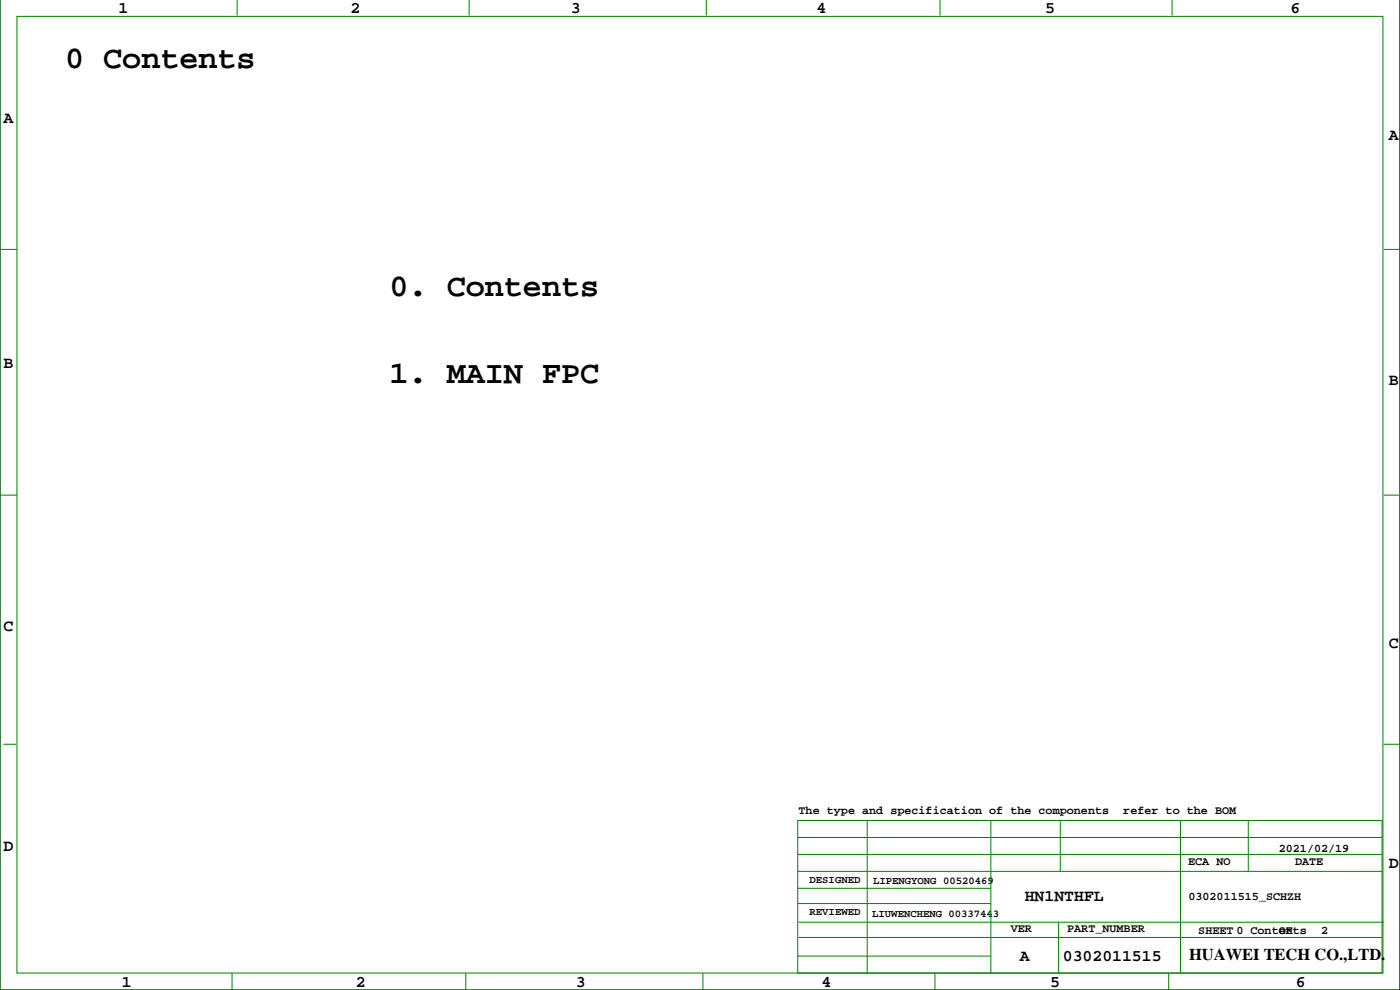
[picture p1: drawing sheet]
<svg xmlns="http://www.w3.org/2000/svg" width="420mm" height="297mm" viewBox="0 0 420 297" stroke-linecap="round" stroke-linejoin="round" font-family="sans-serif">
<defs><g id="words">
<g font-size="9.5">
<text x="19.5" y="20.3">0 Contents</text>
<text x="116.8" y="88.8">0. Contents</text>
<text x="116.8" y="114.9">1. MAIN FPC</text>
</g>
<g font-size="4.9">
<text x="35.6" y="3.8">1</text>
<text x="105.1" y="3.8">2</text>
<text x="171.2" y="3.8">3</text>
<text x="244.8" y="3.8">4</text>
<text x="313.4" y="3.8">5</text>
<text x="387" y="3.8">6</text>
<text x="1" y="36.8">A</text>
<text x="416.5" y="41.9">A</text>
<text x="1" y="110.4">B</text>
<text x="416.5" y="115.5">B</text>
<text x="1" y="189.2">C</text>
<text x="416.5" y="194.2">C</text>
<text x="1" y="255.2">D</text>
<text x="416.5" y="260.3">D</text>
<text x="307.3" y="270.1">HN1NTHFL</text>
<text x="305.8" y="287.9">A</text>
<text x="318.7" y="287.9">0302011515</text>
<text x="356.6" y="287.7">HUAWEI TECH CO.,LTD.</text>
<text x="36.6" y="295.8">1</text>
<text x="106.7" y="295.8">2</text>
<text x="172.7" y="295.8">3</text>
<text x="246.3" y="295.8">4</text>
<text x="314.9" y="295.8">5</text>
<text x="388.5" y="295.8">6</text>
</g>
<g font-size="3.5">
<text x="239.5" y="244">The type and specification of the components</text>
<text x="336.8" y="244">refer to the BOM</text>
<text x="383.5" y="255.4">2021/02/19</text>
<text x="356.3" y="259.1">ECA NO</text>
<text x="388.4" y="259.1">DATE</text>
<text x="356.4" y="269.7">0302011515_SCHZH</text>
<text x="303.1" y="279.4">VER</text>
<text x="320" y="279.4">PART_NUMBER</text>
<text x="359.3" y="279.9">SHEET 0 Contents</text>
<text x="383.5" y="279.9">OF</text>
<text x="396.1" y="279.9">2</text>
</g>
<g font-size="3.2">
<text x="242.8" y="264.6">DESIGNED</text>
<text x="261.8" y="264.8">LIPENGYONG 00520469</text>
<text x="242.8" y="274.3">REVIEWED</text>
<text x="261.6" y="274.7">LIUWENCHENG 00337443</text>
</g>
</g></defs>
<path d="M419.8 -.1v296.8h-419.8v-296.8" fill="none" stroke="#000" stroke-width=".3"/>
<g fill="none" stroke="#008000" stroke-width=".3">
<path d="M0 0v296.7h419.9M71.1 0v4.7M140.7 0v4.7M211.8 0v4.7M281.9 0v4.7M351.5 0v4.7M5.1 4.9h409.6v286.7h-409.6zM0 74.7h5.1M414.9 74.7h5M0 148.4h5.1M414.9 148.4h5M1 223h3.8"/>
<path d="M414.9 223h5M239.2 245.9h175.2v45.7h-175.2zM239.2 251h175.2M239.2 256.1h175.2M260 245.9v45.7M297.1 245.9v45.7M317.9 245.9v15.2M354 245.9v45.7M374.3 245.9v15.2M239.2 266.2h57.9M239.2 261.1h175.2M239.2 270.8h57.9"/>
<path d="M239.5 276.4h175.4M317.4 276.4v15.2M69.6 291.6v5.1M139.7 291.6v5.1M210.8 291.6v5.1M239.2 286.5h57.9M239.5 280.9h174.9M280.4 291.6v5.1M350.4 291.6v5.1M383.5 287h.1"/>
</g>
<use href="#words"/>
</svg>
